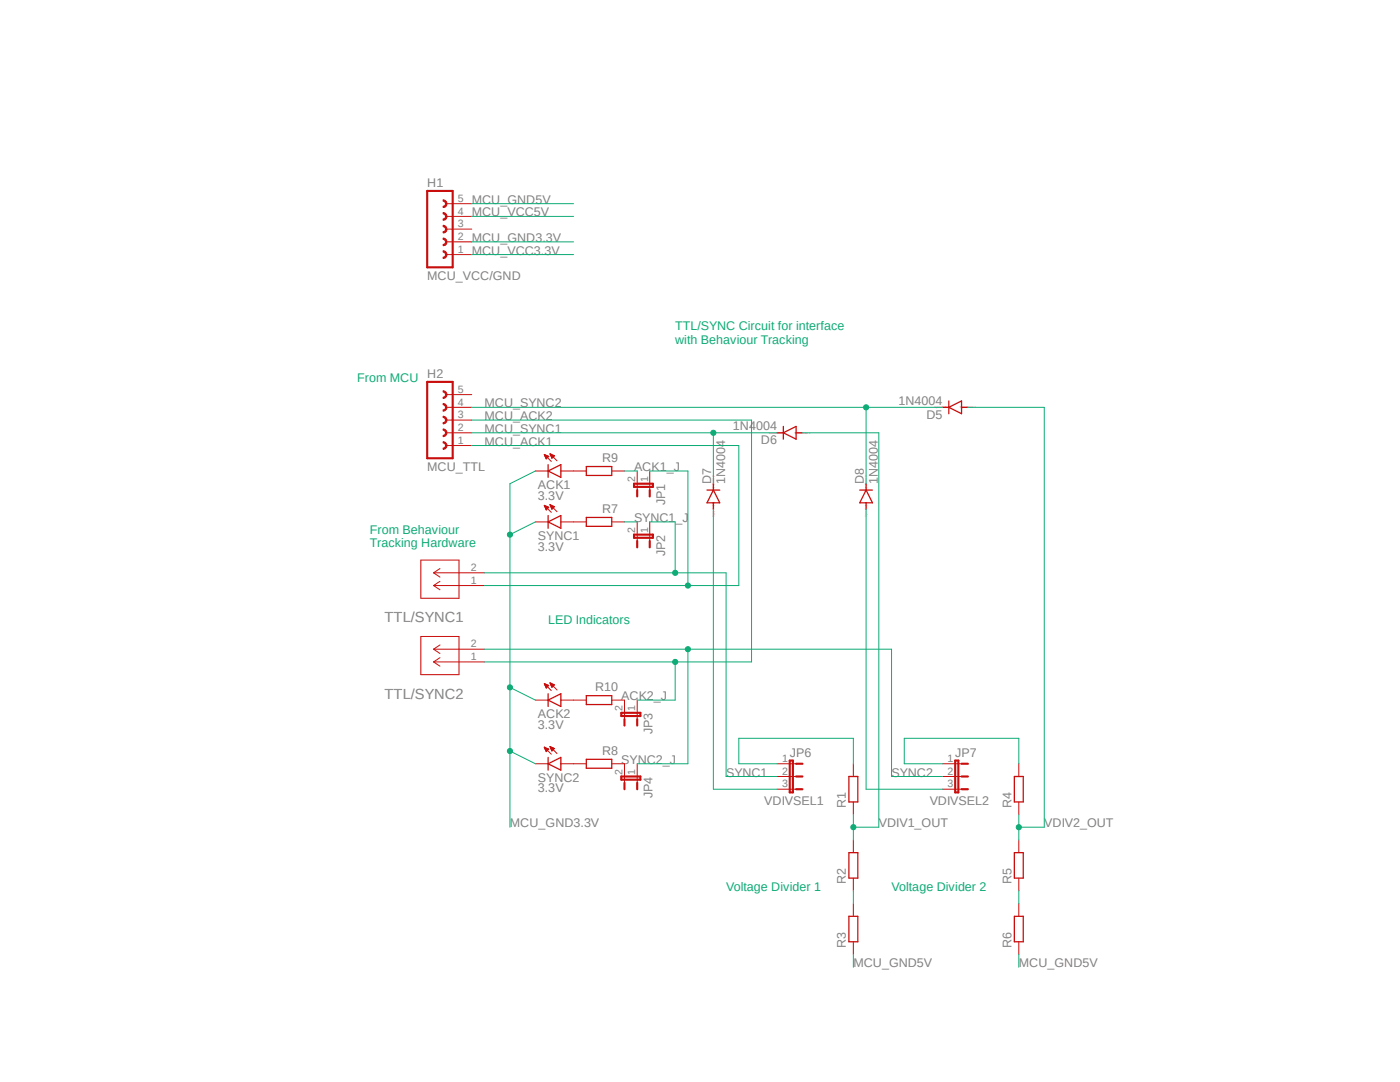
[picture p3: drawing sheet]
<svg xmlns="http://www.w3.org/2000/svg" width="279mm" height="216mm" viewBox="0 0 279 216" stroke-linecap="round" stroke-linejoin="round" font-family="sans-serif">
<defs><g id="words">
<g font-size="2.9" fill="#808080">
<text x="76.7" y="124.2">TTL/SYNC1</text>
<text x="76.7" y="139.4">TTL/SYNC2</text>
</g>
<g font-size="2.5" fill="#808080">
<text x="85.3" y="37.3">H1</text>
<text x="94.2" y="40.6">MCU_GND5V</text>
<text x="94.2" y="43.2">MCU_VCC5V</text>
<text x="94.2" y="48.3">MCU_GND3.3V</text>
<text x="94.2" y="50.8">MCU_VCC3.3V</text>
<text x="85.3" y="55.9">MCU_VCC/GND</text>
<text x="85.3" y="75.4">H2</text>
<text x="96.7" y="83.8">MCU_ACK2</text>
<text x="96.7" y="81.3">MCU_SYNC2</text>
<text x="179.3" y="80.8">1N4004</text>
<text x="184.9" y="83.6">D5</text>
<text x="96.7" y="88.9">MCU_ACK1</text>
<text x="96.7" y="86.4">MCU_SYNC1</text>
<text x="146.3" y="85.9">1N4004</text>
<text x="151.9" y="88.6">D6</text>
<text x="85.3" y="94">MCU_TTL</text>
<text x="120.1" y="92.2">R9</text>
<text x="126.5" y="94">ACK1_J</text>
<text x="107.4" y="99.7">3.3V</text>
<text x="107.4" y="97.5">ACK1</text>
<text x="132.8" y="100.8" transform="rotate(-90 132.8 100.8)">JP1</text>
<text x="141.9" y="96.5" transform="rotate(-90 141.9 96.5)">D7</text>
<text x="144.7" y="96.5" transform="rotate(-90 144.7 96.5)">1N4004</text>
<text x="172.4" y="96.5" transform="rotate(-90 172.4 96.5)">D8</text>
<text x="175.2" y="96.5" transform="rotate(-90 175.2 96.5)">1N4004</text>
<text x="107.4" y="107.7">SYNC1</text>
<text x="120.1" y="102.3">R7</text>
<text x="126.5" y="104.1">SYNC1_J</text>
<text x="107.4" y="109.9">3.3V</text>
<text x="132.8" y="111" transform="rotate(-90 132.8 111)">JP2</text>
<text x="118.7" y="137.9">R10</text>
<text x="107.4" y="143.3">ACK2</text>
<text x="124" y="139.7">ACK2_J</text>
<text x="107.4" y="145.4">3.3V</text>
<text x="130.2" y="146.6" transform="rotate(-90 130.2 146.6)">JP3</text>
<text x="107.4" y="156">SYNC2</text>
<text x="120.1" y="150.6">R8</text>
<text x="124" y="152.4">SYNC2_J</text>
<text x="144.9" y="154.9">SYNC1</text>
<text x="157.6" y="151.1">JP6</text>
<text x="177.9" y="154.9">SYNC2</text>
<text x="190.6" y="151.1">JP7</text>
<text x="107.4" y="158.1">3.3V</text>
<text x="130.2" y="159.3" transform="rotate(-90 130.2 159.3)">JP4</text>
<text x="152.5" y="160.7">VDIVSEL1</text>
<text x="168.8" y="161.3" transform="rotate(-90 168.8 161.3)">R1</text>
<text x="185.5" y="160.7">VDIVSEL2</text>
<text x="201.8" y="161.3" transform="rotate(-90 201.8 161.3)">R4</text>
<text x="101.8" y="165.1">MCU_GND3.3V</text>
<text x="175.4" y="165.1">VDIV1_OUT</text>
<text x="208.4" y="165.1">VDIV2_OUT</text>
<text x="168.8" y="176.5" transform="rotate(-90 168.8 176.5)">R2</text>
<text x="201.8" y="176.5" transform="rotate(-90 201.8 176.5)">R5</text>
<text x="168.8" y="189.2" transform="rotate(-90 168.8 189.2)">R3</text>
<text x="201.8" y="189.2" transform="rotate(-90 201.8 189.2)">R6</text>
<text x="170.3" y="193">MCU_GND5V</text>
<text x="203.3" y="193">MCU_GND5V</text>
</g>
<g font-size="2.5" fill="#0dab76">
<text x="134.7" y="65.9">TTL/SYNC Circuit for interface</text>
<text x="134.7" y="68.6">with Behaviour Tracking</text>
<text x="71.3" y="76.2">From MCU</text>
<text x="73.8" y="106.6">From Behaviour</text>
<text x="73.8" y="109.2">Tracking Hardware</text>
<text x="109.4" y="124.5">LED Indicators</text>
<text x="144.9" y="177.8">Voltage Divider 1</text>
<text x="177.9" y="177.8">Voltage Divider 2</text>
</g>
<g font-size="2.1" fill="#808080">
<text x="91.4" y="40.3">5</text>
<text x="91.4" y="47.9">2</text>
<text x="91.4" y="45.4">3</text>
<text x="91.4" y="42.8">4</text>
<text x="91.4" y="50.5">1</text>
<text x="91.4" y="83.5">3</text>
<text x="91.4" y="80.9">4</text>
<text x="91.4" y="78.4">5</text>
<text x="91.4" y="88.6">1</text>
<text x="91.4" y="86">2</text>
<text x="126.8" y="96.2" transform="rotate(-90 126.8 96.2)">2</text>
<text x="129.3" y="96.2" transform="rotate(-90 129.3 96.2)">1</text>
<text x="126.8" y="106.3" transform="rotate(-90 126.8 106.3)">2</text>
<text x="129.3" y="106.3" transform="rotate(-90 129.3 106.3)">1</text>
<text x="93.9" y="114">2</text>
<text x="93.9" y="116.5">1</text>
<text x="93.9" y="131.7">1</text>
<text x="93.9" y="129.2">2</text>
<text x="124.2" y="141.9" transform="rotate(-90 124.2 141.9)">2</text>
<text x="126.8" y="141.9" transform="rotate(-90 126.8 141.9)">1</text>
<text x="124.2" y="154.6" transform="rotate(-90 124.2 154.6)">2</text>
<text x="126.8" y="154.6" transform="rotate(-90 126.8 154.6)">1</text>
<text x="156.1" y="152">1</text>
<text x="156.1" y="154.6">2</text>
<text x="189.1" y="152">1</text>
<text x="189.1" y="154.6">2</text>
<text x="156.1" y="157.1">3</text>
<text x="189.1" y="157.1">3</text>
</g>
<g font-size=".6" fill="#ffba08">
<text x="186.5" y="81.5">SpiceOrder 2</text>
<text x="191.6" y="81.5">SpiceOrder 1</text>
<text x="153.5" y="86.6">SpiceOrder 2</text>
<text x="158.5" y="86.6">SpiceOrder 1</text>
<text x="142.6" y="98.1" transform="rotate(-90 142.6 98.1)">SpiceOrder 2</text>
<text x="173.1" y="98.1" transform="rotate(-90 173.1 98.1)">SpiceOrder 2</text>
<text x="142.6" y="103.2" transform="rotate(-90 142.6 103.2)">SpiceOrder 1</text>
<text x="173.1" y="103.2" transform="rotate(-90 173.1 103.2)">SpiceOrder 1</text>
</g>
</g></defs>
<path d="M70.7 25.4l208.7 162.6M279.4 187.9l-36 28" fill="none" stroke="#fff" stroke-width=".2"/>
<g fill="none" stroke="#c90d0c" stroke-width=".2">
<path d="M84 111.8h7.6v7.6h-7.6zM86.5 116.8h10.2M86.5 114.3h10.2M86.5 116.8l1.3 .9M86.5 114.3l1.3 .8M87.8 116l-1.3 .8M87.8 113.5l-1.3 .8M84 127h7.6v7.6h-7.6zM86.5 132.1h10.2M86.5 129.5h10.2M86.5 132.1l1.3 .8M86.5 129.5l1.3 .9"/>
<path d="M87.8 131.2l-1.3 .9M87.8 128.7l-1.3 .8M170.3 152.4v2.5M170.3 160v2.6M170.3 167.6v2.5M170.3 175.2v2.6M170.3 180.3v2.5M170.3 187.9v2.6"/>
</g>
<path d="M169.4 154.9h1.8v5.1h-1.8zM169.4 170.1h1.8v5.1h-1.8zM169.4 182.8h1.8v5.1h-1.8z" fill="none" stroke="#c90d0c" stroke-width=".25"/>
<path d="M85.3 91.4h5" fill="none" stroke="#c90d0c" stroke-width=".42"/>
<path d="M88.4 83.1a.76 .76 0 0 1 .8 .7 .76 .76 0 0 1-.8 .8v-.3a.51 .51 0 0 0 .5-.5 .51 .51 0 0 0-.5-.5z" fill-rule="evenodd" fill="#c90d0c"/>
<path d="M88.4 83.1a.76 .76 0 0 1 .8 .7 .76 .76 0 0 1-.8 .8v-.3a.51 .51 0 0 0 .5-.5 .51 .51 0 0 0-.5-.5z" fill="none" stroke="#c90d0c" stroke-width=".2"/>
<path d="M88.4 85.6a.76 .76 0 0 1 .8 .8 .76 .76 0 0 1-.8 .7v-.2a.51 .51 0 0 0 .5-.5 .51 .51 0 0 0-.5-.5z" fill-rule="evenodd" fill="#c90d0c"/>
<path d="M88.4 85.6a.76 .76 0 0 1 .8 .8 .76 .76 0 0 1-.8 .7v-.2a.51 .51 0 0 0 .5-.5 .51 .51 0 0 0-.5-.5z" fill="none" stroke="#c90d0c" stroke-width=".2"/>
<path d="M88.4 88.1a.76 .76 0 0 1 .8 .8 .76 .76 0 0 1-.8 .8v-.3a.51 .51 0 0 0 .5-.5 .51 .51 0 0 0-.5-.5z" fill-rule="evenodd" fill="#c90d0c"/>
<path d="M88.4 88.1a.76 .76 0 0 1 .8 .8 .76 .76 0 0 1-.8 .8v-.3a.51 .51 0 0 0 .5-.5 .51 .51 0 0 0-.5-.5z" fill="none" stroke="#c90d0c" stroke-width=".2"/>
<path d="M85.3 91.4v-15.2h5v15.2" fill="none" stroke="#c90d0c" stroke-width=".42"/>
<path d="M88.4 78a.76 .76 0 0 1 .8 .7 .76 .76 0 0 1-.8 .8v-.3a.51 .51 0 0 0 .5-.5 .51 .51 0 0 0-.5-.5z" fill-rule="evenodd" fill="#c90d0c"/>
<path d="M88.4 78a.76 .76 0 0 1 .8 .7 .76 .76 0 0 1-.8 .8v-.3a.51 .51 0 0 0 .5-.5 .51 .51 0 0 0-.5-.5z" fill="none" stroke="#c90d0c" stroke-width=".2"/>
<path d="M88.4 80.5a.76 .76 0 0 1 .8 .8 .76 .76 0 0 1-.8 .7v-.2a.51 .51 0 0 0 .5-.5 .51 .51 0 0 0-.5-.5z" fill-rule="evenodd" fill="#c90d0c"/>
<g fill="none" stroke="#c90d0c" stroke-width=".2">
<path d="M89.1 78.7h5M88.4 80.5a.76 .76 0 0 1 .8 .8 .76 .76 0 0 1-.8 .7v-.2a.51 .51 0 0 0 .5-.5 .51 .51 0 0 0-.5-.5zM89.1 88.9h5M89.1 86.4h5M89.1 83.8h5M89.1 81.3h5M106.8 94h2.6M108.6 90.7l1.4 1.4M108.6 90.7h.1M108.6 90.7l.9 .4M108.6 90.7l.4 .9 .5-.5M108.7 90.8h.2"/>
<path d="M108.7 90.9h.4M108.8 91.1h.7M108.8 91h.5M108.8 91.1h.6M108.8 91.2h.5M108.9 91.3h.3M108.9 91.4h.2M109 91.5h.1M109.8 90.6l1.4 1.3M109.8 90.6l.9 .3-.5 .5zM109.8 90.6h.1M109.8 90.7h.3"/>
<path d="M109.9 90.8h.4M109.9 90.9h.6M109.9 91h.7M110 91.1h.5M110 91.1h.4M110.1 91.3h.1M110.1 91.2h.2M110.1 91.4h.1M111.9 94h5.1M122.1 94h2.5M127.2 94v3.8M129.7 94v3.8"/>
<path d="M106.8 104.1h2.6M108.6 100.8l1.4 1.4M108.6 100.9h.2M108.6 100.8l.9 .4-.5 .5M108.6 100.8l.4 .9M108.7 101h.3M108.7 101.1h.5M108.8 101.2h.6M108.8 101.3h.6M108.8 101.4h.5M108.9 101.5h.4M108.9 101.6h.3"/>
<path d="M109 101.6h.1M109 101.7l.1 .1M109.8 100.7l1.4 1.4M109.8 100.7l.9 .4-.5 .5zM109.8 100.8h.1M109.8 100.8h.2M109.9 100.9h.3M109.9 101h.5M109.9 101.2h.6M109.9 101.1h.7M110 101.3h.4M110 101.4h.4"/>
<path d="M110.1 101.5h.2M110.1 101.6h.1M111.9 104.1h5.1M122.1 104.1h2.5M127.2 104.1v3.8M129.7 104.1v3.8M106.8 139.7h2.6M108.6 136.4l1.4 1.4M108.6 136.5h.2M108.6 136.4l.9 .4-.5 .5zM108.7 136.6h.3M108.7 136.7h.5"/>
<path d="M108.8 136.7h.6M108.8 136.8h.6M108.8 136.9h.5M108.9 137h.4M108.9 137.1h.3M109 137.2h.1M109 137.2l.1 .1M109.8 136.3l1.4 1.4M109.8 136.3l.9 .4-.5 .5zM109.8 136.3h.1M109.8 136.4h.2M109.9 136.5h.3"/>
<path d="M109.9 136.7h.7M109.9 136.6h.5M109.9 136.7h.6M110 136.8h.4M110 136.9h.4M110.1 137h.2M110.1 137.1h.1M111.9 139.7h5.1M122.1 139.7h2.5v3.8M127.2 139.7v3.8M106.8 152.4h2.6M108.6 149.1l1.4 1.4"/>
<path d="M108.6 149.1l.9 .4-.5 .5zM108.7 149.3h.3M108.7 149.2h.1M108.7 149.4h.5M108.8 149.4h.6M108.8 149.5h.6M108.8 149.6h.5M108.9 149.7h.4M108.9 149.8h.3M109 149.9h.1M109.8 149l1.4 1.4M109.8 149l.9 .4-.5 .5z"/>
<path d="M109.8 149h.1M109.8 149.1h.3M109.9 149.2h.4M109.9 149.3h.5M109.9 149.4h.6M109.9 149.4h.7M110 149.5h.4M110 149.6h.4M110.1 149.7h.2M110.1 149.8h.1M111.9 152.4h5.1M122.1 152.4h2.5v3.8"/>
<path d="M127.2 152.4v3.8M203.3 152.4v2.5M203.3 160v2.6M203.3 167.6v2.5M203.3 175.2v2.6M203.3 180.3v2.5M203.3 187.9v2.6"/>
</g>
<g fill="none" stroke="#c90d0c" stroke-width=".25">
<path d="M109.4 94l2.5-1.3v2.5zM109.4 92.7v2.5M117 93.1h5.1v1.8h-5.1zM141.1 97.8h2.5M142.4 97.8l1.2 2.5h-2.5zM142.4 96.5v1.3M155.1 86.4h1.2M156.3 86.4l2.6-1.3v2.5zM156.3 85.1v2.5M158.9 86.4h1.2M171.6 97.8h2.5M172.8 97.8l1.3 2.5h-2.5z"/>
<path d="M172.8 96.5v1.3M188.1 81.3h1.3M189.4 81.3l2.5-1.3v2.5zM189.4 80v2.5M191.9 81.3h1.3M109.4 102.9v2.5M109.4 104.1l2.5-1.2v2.5zM117 103.3h5.1v1.7h-5.1zM142.4 100.3v1.3M172.8 100.3v1.3M109.4 138.4v2.6M109.4 139.7l2.5-1.3v2.6z"/>
<path d="M117 138.8h5.1v1.8h-5.1zM109.4 151.1v2.6M109.4 152.4l2.5-1.3v2.6zM117 151.5h5.1v1.8h-5.1zM202.4 154.9h1.8v5.1h-1.8zM202.4 170.1h1.8v5.1h-1.8zM202.4 182.8h1.8v5.1h-1.8z"/>
</g>
<g fill="none" stroke="#c90d0c" stroke-width=".42">
<path d="M85.3 53.3h5M126.5 96.5h3.8v.7h-3.8zM127.2 97.8v1.3M129.7 97.8v1.3M126.5 106.7h3.8v.6h-3.8zM127.2 107.9v1.3M129.7 107.9v1.3M124 142.2h3.8v.7h-3.8zM124 154.9h3.8v.7h-3.8zM124.6 143.5v1.3M124.6 156.2v1.3M127.2 143.5v1.3"/>
<path d="M127.2 156.2v1.3"/>
</g>
<path d="M88.4 45a.76 .76 0 0 1 .8 .7 .76 .76 0 0 1-.8 .8v-.3a.51 .51 0 0 0 .5-.5 .51 .51 0 0 0-.5-.5z" fill-rule="evenodd" fill="#c90d0c"/>
<path d="M88.4 45a.76 .76 0 0 1 .8 .7 .76 .76 0 0 1-.8 .8v-.3a.51 .51 0 0 0 .5-.5 .51 .51 0 0 0-.5-.5z" fill="none" stroke="#c90d0c" stroke-width=".2"/>
<path d="M88.4 47.5a.76 .76 0 0 1 .8 .8 .76 .76 0 0 1-.8 .7v-.2a.51 .51 0 0 0 .5-.5 .51 .51 0 0 0-.5-.5z" fill-rule="evenodd" fill="#c90d0c"/>
<path d="M88.4 47.5a.76 .76 0 0 1 .8 .8 .76 .76 0 0 1-.8 .7v-.2a.51 .51 0 0 0 .5-.5 .51 .51 0 0 0-.5-.5z" fill="none" stroke="#c90d0c" stroke-width=".2"/>
<path d="M88.4 50a.76 .76 0 0 1 .8 .8 .76 .76 0 0 1-.8 .8v-.3a.51 .51 0 0 0 .5-.5 .51 .51 0 0 0-.5-.5z" fill-rule="evenodd" fill="#c90d0c"/>
<path d="M88.4 50a.76 .76 0 0 1 .8 .8 .76 .76 0 0 1-.8 .8v-.3a.51 .51 0 0 0 .5-.5 .51 .51 0 0 0-.5-.5z" fill="none" stroke="#c90d0c" stroke-width=".2"/>
<path d="M85.3 53.3v-15.2h5v15.2" fill="none" stroke="#c90d0c" stroke-width=".42"/>
<path d="M88.4 39.9a.76 .76 0 0 1 .8 .7 .76 .76 0 0 1-.8 .8v-.3a.51 .51 0 0 0 .5-.5 .51 .51 0 0 0-.5-.5z" fill-rule="evenodd" fill="#c90d0c"/>
<path d="M88.4 39.9a.76 .76 0 0 1 .8 .7 .76 .76 0 0 1-.8 .8v-.3a.51 .51 0 0 0 .5-.5 .51 .51 0 0 0-.5-.5z" fill="none" stroke="#c90d0c" stroke-width=".2"/>
<path d="M88.4 42.4a.76 .76 0 0 1 .8 .8 .76 .76 0 0 1-.8 .7v-.2a.51 .51 0 0 0 .5-.5 .51 .51 0 0 0-.5-.5z" fill-rule="evenodd" fill="#c90d0c"/>
<path d="M88.4 42.4a.76 .76 0 0 1 .8 .8 .76 .76 0 0 1-.8 .7v-.2a.51 .51 0 0 0 .5-.5 .51 .51 0 0 0-.5-.5zM89.1 50.8h5M89.1 48.3h5M89.1 45.7h5M89.1 43.2h5M89.1 40.6h5M155.1 157.5h3.8M155.1 154.9h3.8M155.1 152.4h3.8M188.1 157.5h3.8M188.1 154.9h3.8M188.1 152.4h3.8" fill="none" stroke="#c90d0c" stroke-width=".2"/>
<path d="M157.6 151.8h.6v6.3h-.6zM158.9 157.5h1.2M158.9 154.9h1.2M158.9 152.4h1.2M190.6 151.8h.7v6.3h-.7zM191.9 157.5h1.3M191.9 154.9h1.3M191.9 152.4h1.3" fill="none" stroke="#c90d0c" stroke-width=".42"/>
<path d="M94.1 88.9h53.3v27.9h-50.7M137.3 94v22.8M170.3 177.8v2.5" fill="none" stroke="#0dab76" stroke-width=".2"/>
<circle cx="137.3" cy="116.8" r=".51" fill="#0dab76"/>
<g fill="none" stroke="#0dab76" stroke-width=".2">
<path d="M94.1 83.8h55.9v48.3h-53.3M129.7 94h7.6M134.7 132.1v7.6M203.3 177.8v2.5"/>
<circle cx="137.3" cy="116.8" r=".51"/>
</g>
<circle cx="134.7" cy="132.1" r=".51" fill="#0dab76"/>
<g fill="none" stroke="#0dab76" stroke-width=".2">
<path d="M94.1 86.4h48.3M124.6 94h2.6M124.6 104.1h2.6M127.2 139.7h7.5"/>
<circle cx="134.7" cy="132.1" r=".51"/>
</g>
<circle cx="142.4" cy="86.4" r=".51" fill="#0dab76"/>
<g fill="none" stroke="#0dab76" stroke-width=".2">
<path d="M94.1 81.3h78.7M155.1 86.4h-12.7v10.1"/>
<circle cx="142.4" cy="86.4" r=".51"/>
</g>
<circle cx="172.8" cy="81.3" r=".51" fill="#0dab76"/>
<g fill="none" stroke="#0dab76" stroke-width=".2">
<path d="M188.1 81.3h-15.3v15.2M96.7 114.3h48.2v40.6h10.2M129.7 104.1h5v10.2"/>
<circle cx="172.8" cy="81.3" r=".51"/>
</g>
<circle cx="134.7" cy="114.3" r=".51" fill="#0dab76"/>
<g fill="none" stroke="#0dab76" stroke-width=".2">
<path d="M96.7 129.5h81.2v25.4h10.2M137.3 129.5v22.9h-10.1M155.1 152.4h-7.7v-5.1h22.9v5.1"/>
<circle cx="134.7" cy="114.3" r=".51"/>
</g>
<circle cx="137.3" cy="129.5" r=".51" fill="#0dab76"/>
<g fill="none" stroke="#0dab76" stroke-width=".2">
<path d="M106.8 94l-5 2.5v68.6M106.8 104.1l-5 2.6M188.1 152.4h-7.6v-5.1h22.8v5.1"/>
<circle cx="137.3" cy="129.5" r=".51"/>
</g>
<circle cx="101.8" cy="106.7" r=".51" fill="#0dab76"/>
<g fill="none" stroke="#0dab76" stroke-width=".2">
<path d="M101.8 137.2l5 2.5"/>
<circle cx="101.8" cy="106.7" r=".51"/>
</g>
<circle cx="101.8" cy="137.2" r=".51" fill="#0dab76"/>
<g fill="none" stroke="#0dab76" stroke-width=".2">
<path d="M101.8 149.9l5 2.5"/>
<circle cx="101.8" cy="137.2" r=".51"/>
</g>
<circle cx="101.8" cy="149.9" r=".51" fill="#0dab76"/>
<g fill="none" stroke="#0dab76" stroke-width=".2">
<path d="M94.1 48.3h20.4M94.1 40.6h20.4M94.1 43.2h20.4M160.1 86.4h15.3v78.7h-5.1v-2.5M170.3 190.5v2.5M203.3 190.5v2.5"/>
<circle cx="101.8" cy="149.9" r=".51"/>
</g>
<circle cx="170.3" cy="165.1" r=".51" fill="#0dab76"/>
<g fill="none" stroke="#0dab76" stroke-width=".2">
<path d="M193.2 81.3h15.2v83.8h-5.1v-2.5M170.3 165.1v2.5"/>
<circle cx="170.3" cy="165.1" r=".51"/>
</g>
<circle cx="203.3" cy="165.1" r=".51" fill="#0dab76"/>
<g fill="none" stroke="#0dab76" stroke-width=".2">
<path d="M94.1 50.8h20.4M142.4 101.6v55.9h12.7M172.8 101.6v55.9h15.3M203.3 165.1v2.5"/>
<circle cx="203.3" cy="165.1" r=".51"/>
</g>
<use href="#words"/>
</svg>
